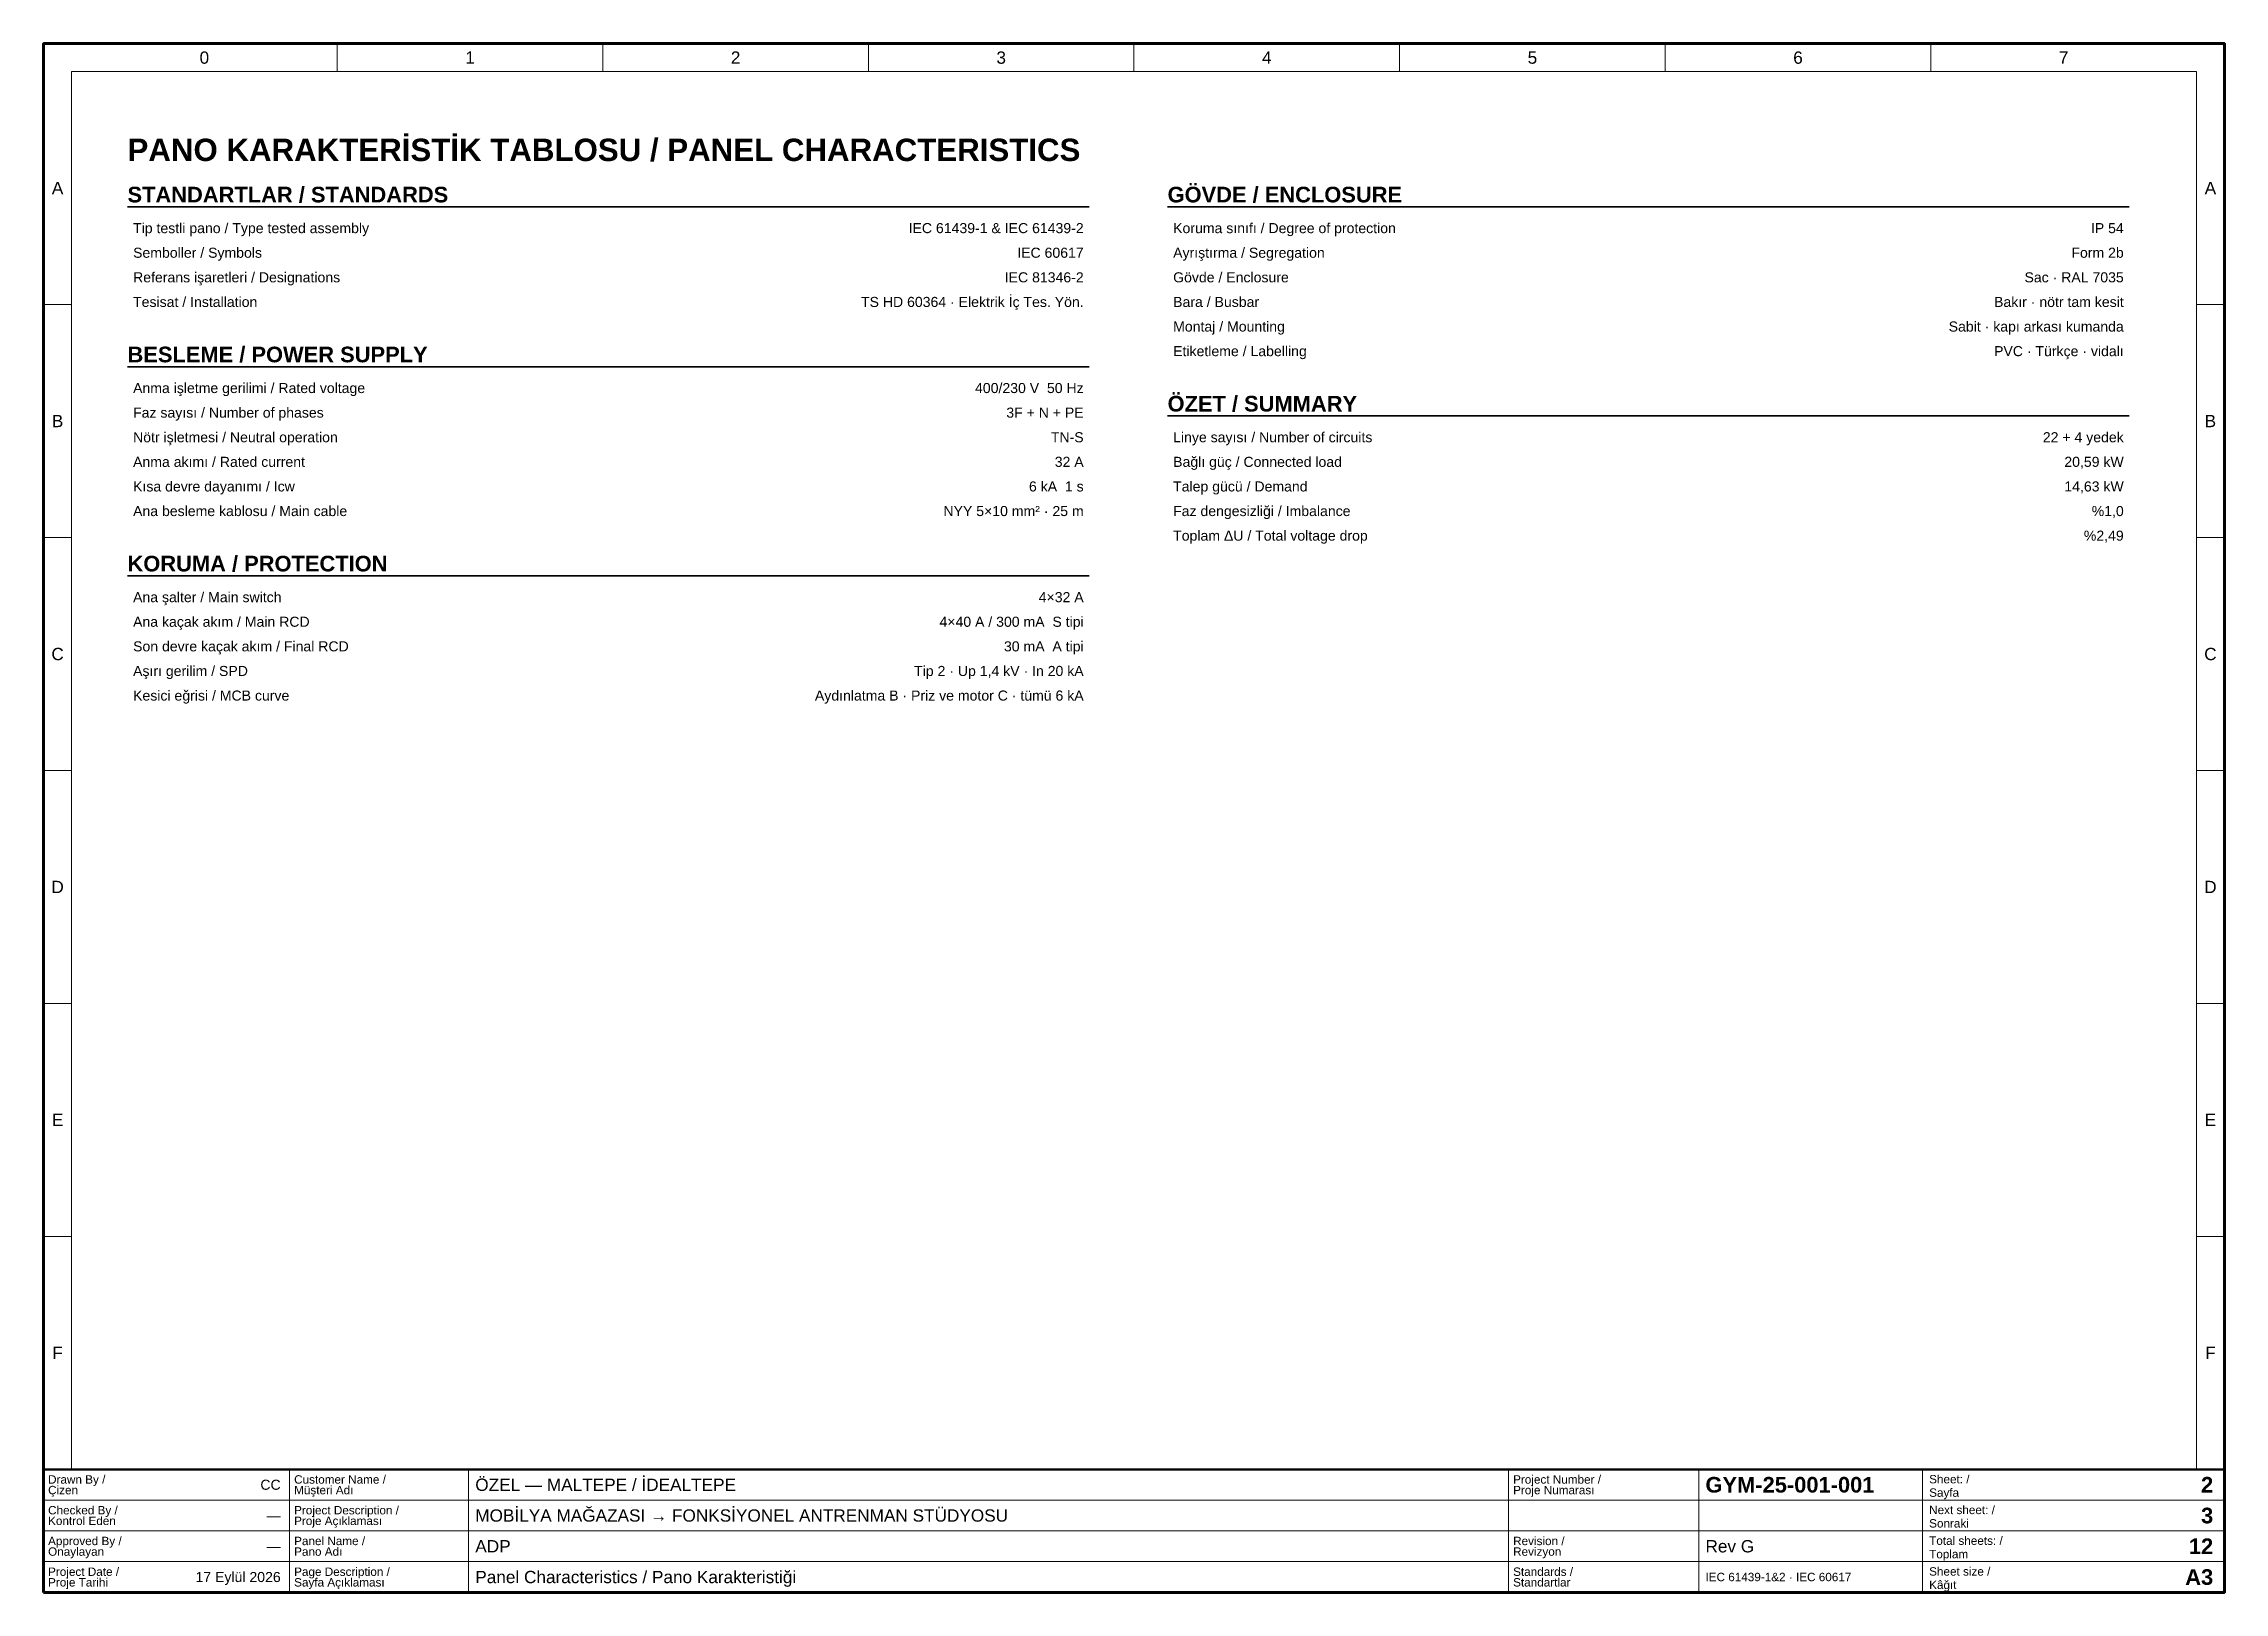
# Paper-space layout '02 Panel Characteristics - Pano Karakteristiği' of a CAD drawing. Header units: millimetres. Extents: x 20 to 410, y 10 to 287.
import ezdxf
from ezdxf.enums import TextEntityAlignment as Align

# ---------------------------------------------------------------- set-up
doc = ezdxf.new("R2010")
doc.units = ezdxf.units.MM
for name, color, linetype, lineweight in [('E-SEMA-ANTET', 7, 'Continuous', 50), ('E-SEMA-YAZI', 7, 'Continuous', 18), ('E-SEMA-ZON', 8, 'Continuous', 18)]:
    doc.layers.add(name, color=color, linetype=linetype, lineweight=lineweight)
doc.styles.add('GYM', font='arial.ttf')
doc.styles.add('GYM-B', font='arialbd.ttf')

psp = doc.layouts.new('02 Panel Characteristics - Pano Karakteristiği')

# ---------------------------------------------------------------- linework, layer by layer
at = {"layer": 'E-SEMA-ANTET', "lineweight": 35}
for p, q in [((35, 257.8), (207, 257.8)), ((221, 257.8), (393, 257.8)), ((35, 229.2), (207, 229.2)), ((221, 220.4), (393, 220.4)), ((35, 191.8), (207, 191.8))]:
    psp.add_line(p, q, dxfattribs=at)
at = {"layer": 'E-SEMA-ANTET', "lineweight": 18}
for p, q in [((64, 10), (64, 32)), ((96, 10), (96, 32)), ((282, 10), (282, 32)), ((316, 10), (316, 32)), ((356, 10), (356, 32)), ((20, 26.5), (410, 26.5)), ((20, 21), (410, 21)), ((20, 15.5), (410, 15.5))]:
    psp.add_line(p, q, dxfattribs=at)
at = {"layer": 'E-SEMA-ANTET', "lineweight": 70}
psp.add_lwpolyline([(20, 10), (410, 10), (410, 287), (20, 287)], close=True, dxfattribs=at)
at = {"layer": 'E-SEMA-ANTET', "lineweight": 50}
psp.add_lwpolyline([(20, 10), (410, 10), (410, 32), (20, 32)], close=True, dxfattribs=at)
at = {"layer": 'E-SEMA-ZON', "lineweight": 18}
for p, q in [((72.5, 282), (72.5, 287)), ((120, 282), (120, 287)), ((167.5, 282), (167.5, 287)), ((215, 282), (215, 287)), ((262.5, 282), (262.5, 287)), ((310, 282), (310, 287)), ((357.5, 282), (357.5, 287)), ((20, 240.33), (25, 240.33)), ((405, 240.33), (410, 240.33)), ((20, 198.67), (25, 198.67)), ((405, 198.67), (410, 198.67)), ((20, 157), (25, 157)), ((405, 157), (410, 157)), ((20, 115.33), (25, 115.33)), ((405, 115.33), (410, 115.33)), ((20, 73.67), (25, 73.67)), ((405, 73.67), (410, 73.67)), ((72.5, 32), (72.5, 32)), ((120, 32), (120, 32)), ((167.5, 32), (167.5, 32)), ((215, 32), (215, 32)), ((262.5, 32), (262.5, 32)), ((310, 32), (310, 32)), ((357.5, 32), (357.5, 32))]:
    psp.add_line(p, q, dxfattribs=at)
psp.add_lwpolyline([(25, 32), (405, 32), (405, 282), (25, 282)], close=True, dxfattribs=at)

# ---------------------------------------------------------------- texts
at = {"layer": 'E-SEMA-ANTET'}
for s, height, style, p in [('Çizen', 1.5, 'GYM', (20.8, 28.3)), ('Drawn By /', 1.5, 'GYM', (20.8, 30.2)), ('Customer Name /', 1.5, 'GYM', (64.8, 30.2)), ('Müşteri Adı', 1.5, 'GYM', (64.8, 28.3)), ('ÖZEL — MALTEPE / İDEALTEPE', 2.2, 'GYM', (97.2, 29.25)), ('Project Number /', 1.5, 'GYM', (282.8, 30.2)), ('Proje Numarası', 1.5, 'GYM', (282.8, 28.3)), ('GYM-25-001-001', 2.8, 'GYM-B', (317.2, 29.25)), ('Sheet: /', 1.5, 'GYM', (357.2, 30.25)), ('Sayfa', 1.5, 'GYM', (357.2, 27.85)), ('Checked By /', 1.5, 'GYM', (20.8, 24.7)), ('Kontrol Eden', 1.5, 'GYM', (20.8, 22.8)), ('Project Description /', 1.5, 'GYM', (64.8, 24.7)), ('Proje Açıklaması', 1.5, 'GYM', (64.8, 22.8)), ('MOBİLYA MAĞAZASI → FONKSİYONEL ANTRENMAN STÜDYOSU', 2.2, 'GYM', (97.2, 23.75)), ('Next sheet: /', 1.5, 'GYM', (357.2, 24.75)), ('Approved By /', 1.5, 'GYM', (20.8, 19.2)), ('Panel Name /', 1.5, 'GYM', (64.8, 19.2)), ('Revision /', 1.5, 'GYM', (282.8, 19.2)), ('Total sheets: /', 1.5, 'GYM', (357.2, 19.25)), ('Sonraki', 1.5, 'GYM', (357.2, 22.35)), ('Onaylayan', 1.5, 'GYM', (20.8, 17.3)), ('Pano Adı', 1.5, 'GYM', (64.8, 17.3)), ('ADP', 2.2, 'GYM', (97.2, 18.25)), ('Revizyon', 1.5, 'GYM', (282.8, 17.3)), ('Rev G', 2.2, 'GYM', (317.2, 18.25)), ('Toplam', 1.5, 'GYM', (357.2, 16.85)), ('Project Date /', 1.5, 'GYM', (20.8, 13.7)), ('Proje Tarihi', 1.5, 'GYM', (20.8, 11.8)), ('Sayfa Açıklaması', 1.5, 'GYM', (64.8, 11.8)), ('Page Description /', 1.5, 'GYM', (64.8, 13.7)), ('Panel Characteristics / Pano Karakteristiği', 2.2, 'GYM', (97.2, 12.75)), ('Standards /', 1.5, 'GYM', (282.8, 13.7)), ('Standartlar', 1.5, 'GYM', (282.8, 11.8)), ('IEC 61439-1&2 · IEC 60617', 1.5, 'GYM', (317.2, 12.75)), ('Sheet size /', 1.5, 'GYM', (357.2, 13.75)), ('Kâğıt', 1.5, 'GYM', (357.2, 11.35))]:
    psp.add_text(s, height=height, dxfattribs=dict(at, style=style)).set_placement(p, align=Align.MIDDLE_LEFT)
for s, height, style, p in [('CC', 1.8, 'GYM', (62.4, 29.25)), ('2', 2.8, 'GYM-B', (408, 29.25)), ('—', 1.8, 'GYM', (62.4, 23.75)), ('3', 2.8, 'GYM-B', (408, 23.75)), ('12', 2.8, 'GYM-B', (408, 18.25)), ('—', 1.8, 'GYM', (62.4, 18.25)), ('17 Eylül 2026', 1.8, 'GYM', (62.4, 12.75)), ('A3', 2.8, 'GYM-B', (408, 12.75))]:
    psp.add_text(s, height=height, dxfattribs=dict(at, style=style)).set_placement(p, align=Align.MIDDLE_RIGHT)
at = {"layer": 'E-SEMA-YAZI'}
for s, height, style, p in [('PANO KARAKTERİSTİK TABLOSU / PANEL CHARACTERISTICS', 4, 'GYM-B', (35, 268)), ('STANDARTLAR / STANDARDS', 2.8, 'GYM-B', (35, 260)), ('GÖVDE / ENCLOSURE', 2.8, 'GYM-B', (221, 260)), ('Tip testli pano / Type tested assembly', 1.8, 'GYM', (36, 254)), ('Koruma sınıfı / Degree of protection', 1.8, 'GYM', (222, 254)), ('Semboller / Symbols', 1.8, 'GYM', (36, 249.6)), ('Ayrıştırma / Segregation', 1.8, 'GYM', (222, 249.6)), ('Referans işaretleri / Designations', 1.8, 'GYM', (36, 245.2)), ('Gövde / Enclosure', 1.8, 'GYM', (222, 245.2)), ('Tesisat / Installation', 1.8, 'GYM', (36, 240.8)), ('Bara / Busbar', 1.8, 'GYM', (222, 240.8)), ('Montaj / Mounting', 1.8, 'GYM', (222, 236.4)), ('BESLEME / POWER SUPPLY', 2.8, 'GYM-B', (35, 231.4)), ('Etiketleme / Labelling', 1.8, 'GYM', (222, 232)), ('Anma işletme gerilimi / Rated voltage', 1.8, 'GYM', (36, 225.4)), ('ÖZET / SUMMARY', 2.8, 'GYM-B', (221, 222.6)), ('Faz sayısı / Number of phases', 1.8, 'GYM', (36, 221)), ('Nötr işletmesi / Neutral operation', 1.8, 'GYM', (36, 216.6)), ('Linye sayısı / Number of circuits', 1.8, 'GYM', (222, 216.6)), ('Anma akımı / Rated current', 1.8, 'GYM', (36, 212.2)), ('Bağlı güç / Connected load', 1.8, 'GYM', (222, 212.2)), ('Kısa devre dayanımı / Icw', 1.8, 'GYM', (36, 207.8)), ('Talep gücü / Demand', 1.8, 'GYM', (222, 207.8)), ('Ana besleme kablosu / Main cable', 1.8, 'GYM', (36, 203.4)), ('Faz dengesizliği / Imbalance', 1.8, 'GYM', (222, 203.4)), ('Toplam ΔU / Total voltage drop', 1.8, 'GYM', (222, 199)), ('KORUMA / PROTECTION', 2.8, 'GYM-B', (35, 194)), ('Ana şalter / Main switch', 1.8, 'GYM', (36, 188)), ('Ana kaçak akım / Main RCD', 1.8, 'GYM', (36, 183.6)), ('Son devre kaçak akım / Final RCD', 1.8, 'GYM', (36, 179.2)), ('Aşırı gerilim / SPD', 1.8, 'GYM', (36, 174.8)), ('Kesici eğrisi / MCB curve', 1.8, 'GYM', (36, 170.4))]:
    psp.add_text(s, height=height, dxfattribs=dict(at, style=style)).set_placement(p, align=Align.MIDDLE_LEFT)
at = {"layer": 'E-SEMA-YAZI', "style": 'GYM'}
for s, p in [('IEC 61439-1 & IEC 61439-2', (206, 254)), ('IP 54', (392, 254)), ('IEC 60617', (206, 249.6)), ('Form 2b', (392, 249.6)), ('IEC 81346-2', (206, 245.2)), ('Sac · RAL 7035', (392, 245.2)), ('TS HD 60364 · Elektrik İç Tes. Yön.', (206, 240.8)), ('Bakır · nötr tam kesit', (392, 240.8)), ('Sabit · kapı arkası kumanda', (392, 236.4)), ('PVC · Türkçe · vidalı', (392, 232)), ('400/230 V  50 Hz', (206, 225.4)), ('3F + N + PE', (206, 221)), ('TN-S', (206, 216.6)), ('22 + 4 yedek', (392, 216.6)), ('32 A', (206, 212.2)), ('20,59 kW', (392, 212.2)), ('6 kA  1 s', (206, 207.8)), ('14,63 kW', (392, 207.8)), ('NYY 5×10 mm² · 25 m', (206, 203.4)), ('%1,0', (392, 203.4)), ('%2,49', (392, 199)), ('4×32 A', (206, 188)), ('4×40 A / 300 mA  S tipi', (206, 183.6)), ('30 mA  A tipi', (206, 179.2)), ('Tip 2 · Up 1,4 kV · In 20 kA', (206, 174.8)), ('Aydınlatma B · Priz ve motor C · tümü 6 kA', (206, 170.4))]:
    psp.add_text(s, height=1.8, dxfattribs=at).set_placement(p, align=Align.MIDDLE_RIGHT)
at = {"layer": 'E-SEMA-ZON', "style": 'GYM'}
for s, p in [('0', (48.75, 284.5)), ('1', (96.25, 284.5)), ('2', (143.75, 284.5)), ('3', (191.25, 284.5)), ('4', (238.75, 284.5)), ('5', (286.25, 284.5)), ('6', (333.75, 284.5)), ('7', (381.25, 284.5)), ('A', (22.5, 261.17)), ('A', (407.5, 261.17)), ('B', (22.5, 219.5)), ('B', (407.5, 219.5)), ('C', (22.5, 177.83)), ('C', (407.5, 177.83)), ('D', (22.5, 136.17)), ('D', (407.5, 136.17)), ('E', (22.5, 94.5)), ('E', (407.5, 94.5)), ('F', (22.5, 52.83)), ('F', (407.5, 52.83))]:
    psp.add_text(s, height=2.2, dxfattribs=at).set_placement(p, align=Align.MIDDLE_CENTER)

doc.saveas('drawing.dxf')
